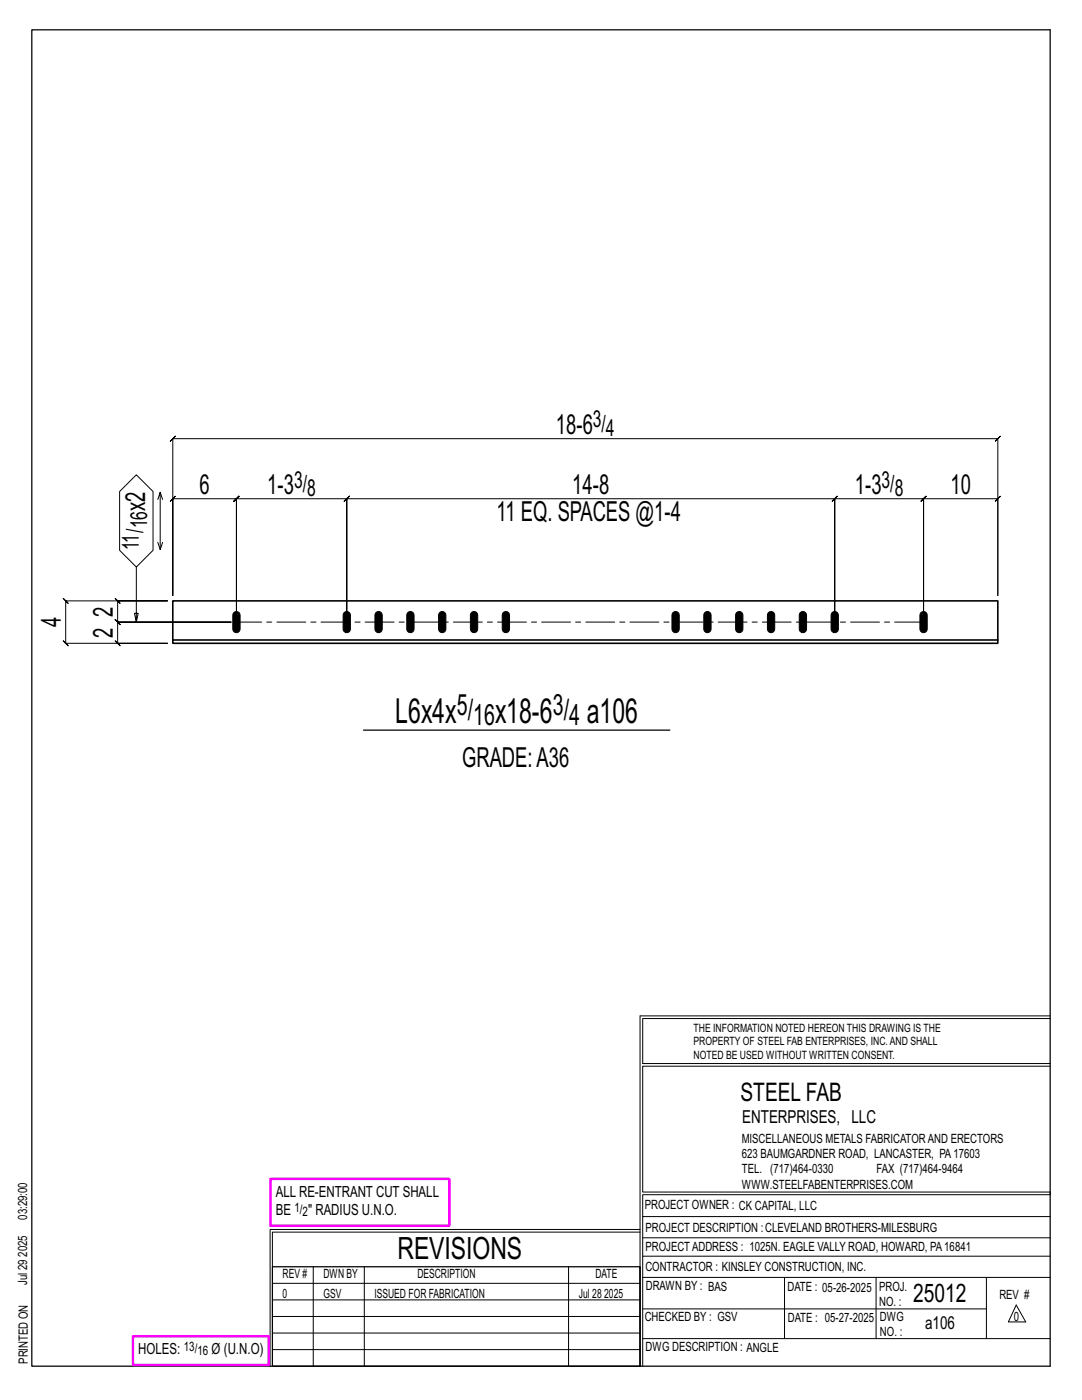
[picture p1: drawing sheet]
<svg xmlns="http://www.w3.org/2000/svg" width="216mm" height="279mm" viewBox="0 0 216 279" stroke-linecap="round" stroke-linejoin="round" font-family="sans-serif">
<defs><g id="words">
<g font-size="6.9">
<text x="78.9" y="144.3">L6x4x</text>
<text x="98.8" y="144.3">x18-6</text>
<text x="117.1" y="144.3">a106</text>
</g>
<text font-size="6.1" x="79.3" y="251.3">REVISIONS</text>
<g font-size="5.9">
<text x="91.2" y="142.7">5/</text>
<text x="110.3" y="142.7">3/</text>
<text x="94.4" y="144.8">16</text>
<text x="113.6" y="144.8">4</text>
</g>
<g font-size="5.5">
<text x="110.9" y="86.6">18-6</text>
<text x="29" y="102" transform="rotate(-90 29 102)">x2</text>
<text x="39.8" y="98.5">6</text>
<text x="53.3" y="98.5">1-3</text>
<text x="114.2" y="98.5">14-8</text>
<text x="170.6" y="98.5">1-3</text>
<text x="189.6" y="98.5">10</text>
<text x="99.1" y="104.1">11 EQ. SPACES @1-4</text>
<text x="12.1" y="125.2" transform="rotate(-90 12.1 125.2)">4</text>
<text x="22.5" y="123.1" transform="rotate(-90 22.5 123.1)">2</text>
<text x="22.5" y="127.3" transform="rotate(-90 22.5 127.3)">2</text>
<text x="92.2" y="153">GRADE:A36</text>
</g>
<g font-size="5.1">
<text x="147.8" y="219.8">STEEL FAB</text>
<text x="182.2" y="259.9">25012</text>
</g>
<g font-size="4.7">
<text x="118.3" y="85.3">3/</text>
<text x="120.9" y="87">4</text>
<text x="58.7" y="97.3">3/</text>
<text x="61.3" y="99">8</text>
<text x="175.9" y="97.3">3/</text>
<text x="178.5" y="99">8</text>
<text x="29.4" y="105.5" transform="rotate(-90 29.4 105.5)">16</text>
<text x="27.7" y="109.8" transform="rotate(-90 27.7 109.8)">11/</text>
</g>
<g font-size="3.6">
<text x="148.1" y="224.1">ENTERPRISES, LLC</text>
<text x="184.6" y="265.2">a106</text>
</g>
<g font-size="3.1">
<text x="55" y="238.9">ALL RE-ENTRANT CUT SHALL</text>
<text x="55" y="242.5">BE</text>
<text x="61.5" y="242.5">&quot; RADIUS U.N.O.</text>
<text x="27.6" y="270.2">HOLES:</text>
<text x="42.2" y="270.2">Ø (U.N.O)</text>
</g>
<g font-size="2.6">
<text x="58.8" y="241.8">1/</text>
<text x="60.4" y="242.7">2</text>
<text x="36.7" y="269.6">13/</text>
<text x="39.4" y="270.5">16</text>
</g>
<g font-size="2.5">
<text x="148" y="231.2">623 BAUMGARDNER ROAD, LANCASTER, PA17603</text>
<text x="148" y="228.1">MISCELLANEOUS METALS FABRICATORAND ERECTORS</text>
<text x="148" y="237.2">WWW.STEELFABENTERPRISES.COM</text>
<text x="148" y="234.2">TEL. (717)464-0330</text>
<text x="174.9" y="234.2">FAX (717)464-9464</text>
<text x="5.4" y="243.4" transform="rotate(-90 5.4 243.4)">03:29:00</text>
<text x="128.7" y="241.3">PROJECT OWNER : CK CAPITAL, LLC</text>
<text x="128.8" y="246">PROJECT DESCRIPTION :CLEVELAND BROTHERS-MILESBURG</text>
<text x="5.4" y="250.8" transform="rotate(-90 5.4 250.8)">2025</text>
<text x="128.8" y="249.7">PROJECTADDRESS : 1025N. EAGLE VALLY ROAD, HOWARD, PA16841</text>
<text x="5.4" y="256.5" transform="rotate(-90 5.4 256.5)">Jul 29</text>
<text x="56.4" y="255">REV #</text>
<text x="64.5" y="255">DWN BY</text>
<text x="83.3" y="255">DESCRIPTION</text>
<text x="118.8" y="255">DATE</text>
<text x="128.8" y="253.7">CONTRACTOR : KINSLEY CONSTRUCTION, INC.</text>
<text x="128.9" y="257.5">DRAWN BY : BAS</text>
<text x="157.1" y="257.6">DATE : 05-26-2025</text>
<text x="175.4" y="257.7">PROJ.</text>
<text x="56.4" y="259">0</text>
<text x="64.5" y="259">GSV</text>
<text x="74.7" y="259">ISSUED FOR FABRICATION</text>
<text x="115.5" y="259">Jul 28</text>
<text x="120.6" y="259">2025</text>
<text x="128.6" y="263.7">CHECKED BY : GSV</text>
<text x="157.2" y="263.7">DATE : 05-27-2025</text>
<text x="175.4" y="260.7">NO. :</text>
<text x="175.6" y="263.7">DWG</text>
<text x="199.4" y="259.2">REV #</text>
<text x="202.3" y="263.7">0</text>
<text x="128.8" y="269.7">DWG DESCRIPTION : ANGLE</text>
<text x="175.6" y="266.7">NO. :</text>
<text x="5.5" y="272.2" transform="rotate(-90 5.5 272.2)">PRINTED ON</text>
</g>
<g font-size="2.3">
<text x="138.4" y="208.6">PROPERTY OF STEEL FAB ENTERPRISES, INC.AND SHALL</text>
<text x="138.4" y="205.9">THE INFORMATION NOTED HEREON THIS DRAWING IS THE</text>
<text x="138.4" y="211.3">NOTED BE USED WITHOUT WRITTEN CONSENT.</text>
</g>
</g></defs>
<g fill="none" stroke="#000" stroke-width=".2">
<path d="M23.9 98.1l3.3-3.3 3.3 3.3v11.7l-3.3 3.4-3.3-3.4zM31.5 99.7l.5-1.5v11.5M32 98.2l.4 1.5M34.5 87.5l-.5 .5 1-1-.5 .5h164.6l-.5 .5 1-1-.5 .5v31.4v-19.4l.5-.5-1 1 .5-.5h-14.8l.5-.5-1 1 .5-.5v24.7v-24.7l.5-.5-1 1 .5-.5h-17.7l.5-.5-1 1 .5-.5v24.7v-24.7l.5-.5-1 1 .5-.5h-97.4l.5-.5-1 1 .5-.5v24.7v-24.7l.5-.5-1 1 .5-.5h-22l.5-.5-1 1 .5-.5v24.7v-24.7l.5-.5-1 1 .5-.5h-12.7l.5-.5-1 1 .5-.5v19.4zM12.6 119.4l.5 .5h20.3h-9.9l-.5-.5 1 1-.5-.5v4.3l-.5-.5 1 1-.5-.5h22.6h-22.6l-.5-.5 1 1-.5-.5v4.2l-.5-.5 1 1-.5-.5h9.9h-20.3l.5 .5-1-1 .5 .5v-8.5l.5 .5zM27.2 113.2v11l-.4-1.8h.8l-.4 1.8M31.5 108.2l.5 1.5 .4-1.5M127.7 202.7v70M127.7 202.7h81.8M209.5 203.3h-81.3v9h81.3M209.5 212.8h-81.3v25.1h81.3v.5h-81.3v34.3M54.4 259.4h73.3"/>
<path d="M54.4 256.1h73.3M62.5 252.8v19.9M72.7 252.8v19.9M113.4 252.8v19.9M127.7 245.4h-73.8v27.3M127.7 245.9h-73.3v6.9M128.2 242.8h81.3M128.2 254.9h81.3M128.2 250.7h81.3M128.2 247h81.3M156.5 254.9v12.2M174.8 254.9v12.2"/>
<path d="M196.8 254.9v12.2M54.4 269.3h73.3M54.4 266h73.3M54.4 262.7h73.3M128.2 261.2h68.6M128.2 267.1h81.3M202.8 260.4l1.9 3.4h-3.5z"/>
</g>
<path d="M6.3 6h203.2v266.7h-203.2zM72.5 145.7h61.2M54.4 252.8h73.3v19.9h-73.3z" fill="none" stroke="#000" stroke-width=".25"/>
<path d="M54 235.3h35.6v9.3h-35.6zM26.5 266.7h27.1v5.7h-27.1z" fill="none" stroke="#f0f" stroke-width=".5"/>
<g fill="#000" stroke="#000" stroke-width=".2">
<path d="M46.7 122.2a.73 .73 0 0 1 .8-.1 .73 .73 0 0 1 .4 .7v2.7a.73 .73 0 0 1-.7 .8 .73 .73 0 0 1-.7-.8v-2.7zM68.7 122.2a.73 .73 0 0 1 .8-.1 .73 .73 0 0 1 .4 .7v2.7a.73 .73 0 0 1-.7 .8 .73 .73 0 0 1-.7-.8v-2.7zM75 122.2a.73 .73 0 0 1 .8-.1 .73 .73 0 0 1 .5 .7v2.7a.73 .73 0 0 1-.8 .8 .73 .73 0 0 1-.7-.8v-2.7zM81.4 122.2a.73 .73 0 0 1 .8-.1 .73 .73 0 0 1 .4 .7v2.7a.73 .73 0 0 1-.7 .8 .73 .73 0 0 1-.7-.8v-2.7zM87.7 122.2a.73 .73 0 0 1 .8-.1 .73 .73 0 0 1 .5 .7v2.7a.73 .73 0 0 1-.8 .8 .73 .73 0 0 1-.7-.8v-2.7zM94.1 122.2a.73 .73 0 0 1 .8-.1 .73 .73 0 0 1 .4 .7v2.7a.73 .73 0 0 1-.7 .8 .73 .73 0 0 1-.7-.8v-2.7zM100.4 122.2a.73 .73 0 0 1 .8-.1 .73 .73 0 0 1 .5 .7v2.7a.73 .73 0 0 1-.8 .8 .73 .73 0 0 1-.7-.8v-2.7zM134.3 122.2a.73 .73 0 0 1 .8-.1 .73 .73 0 0 1 .4 .7v2.7a.73 .73 0 0 1-.7 .8 .73 .73 0 0 1-.7-.8v-2.7zM140.6 122.2a.73 .73 0 0 1 .8-.1 .73 .73 0 0 1 .5 .7v2.7a.73 .73 0 0 1-.7 .8 .73 .73 0 0 1-.8-.8v-2.7zM147 122.2a.73 .73 0 0 1 .8-.1 .73 .73 0 0 1 .4 .7v2.7a.73 .73 0 0 1-.7 .8 .73 .73 0 0 1-.7-.8v-2.7zM153.3 122.2a.73 .73 0 0 1 .8-.1 .73 .73 0 0 1 .5 .7v2.7a.73 .73 0 0 1-.7 .8 .73 .73 0 0 1-.8-.8v-2.7zM159.7 122.2a.73 .73 0 0 1 .8-.1 .73 .73 0 0 1 .4 .7v2.7a.73 .73 0 0 1-.7 .8 .73 .73 0 0 1-.7-.8v-2.7z"/>
<path d="M166 122.2a.73 .73 0 0 1 .8-.1 .73 .73 0 0 1 .5 .7v2.7a.73 .73 0 0 1-.7 .8 .73 .73 0 0 1-.8-.8v-2.7zM183.8 122.2a.73 .73 0 0 1 .8-.1 .73 .73 0 0 1 .4 .7v2.7a.73 .73 0 0 1-.7 .8 .73 .73 0 0 1-.7-.8v-2.7z"/>
</g>
<path d="M34.5 127.7h164.6v.7h-164.6zM34.5 127.7v-7.8h164.6v7.8" fill="none" stroke="#000" stroke-width=".32"/>
<path d="M184.3 124.2h-137.1" fill="none" stroke="#000" stroke-width=".2" stroke-dasharray="5.8 1 1 1"/>
<use href="#words"/>
</svg>
